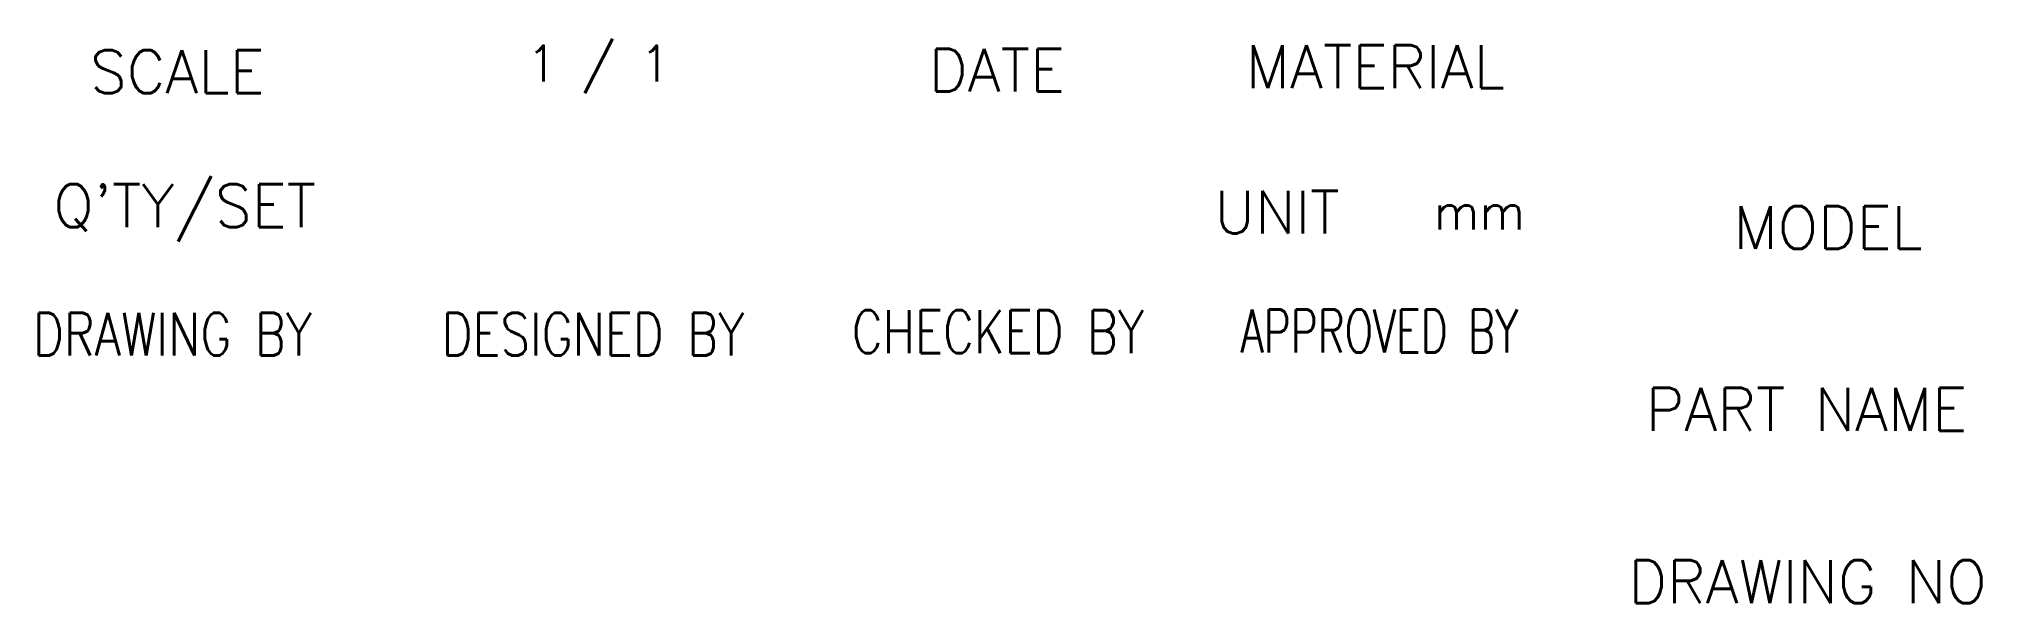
# Model space of a CAD drawing. Header units: millimetres. Extents: x 2354 to 4464, y 361 to 1407.
# Drawn here: x 4354.4 to 4463.5, y 833 to 864.6 of the extents above.
import ezdxf

# ---------------------------------------------------------------- set-up
doc = ezdxf.new("R2010")
doc.units = ezdxf.units.MM
doc.header["$LTSCALE"] = 0.1
doc.layers.add('6', color=2, linetype='Continuous')
doc.styles.add('GHS', font='romans', dxfattribs={"bigfont": 'ghs'})

msp = doc.modelspace()

# ---------------------------------------------------------------- texts
at = {"layer": '6', "style": 'GHS'}
for s, height, p in [('SCALE', 2.4072, (4357.322, 861.588)), ('1 / 1', 2.006, (4381.844, 862.248)), ('DATE', 2.4072, (4404.436, 861.677)), ('MATERIAL', 2.4072, (4422.237, 861.87)), ("Q'TY/SET", 2.4072, (4355.255, 854.067)), ('UNIT', 2.4072, (4420.478, 853.703)), ('mm', 2.006, (4432.775, 853.942)), ('MODEL', 2.4072, (4449.627, 852.842)), ('PART NAME', 2.4072, (4444.689, 842.638)), ('DRAWING NO', 2.4072, (4443.722, 832.957))]:
    msp.add_text(s, height=height, dxfattribs=at).set_placement(p)
for s, width, p in [('DRAWING BY', 0.8, (4354.114, 846.855)), ('DESIGNED BY', 0.8, (4377.074, 846.855)), ('CHECKED BY', 0.8, (4400.106, 846.991)), ('APPROVED BY', 0.7, (4421.936, 847.028))]:
    msp.add_text(s, height=2.4072, dxfattribs=dict(at, width=width)).set_placement(p)

doc.saveas('drawing.dxf')
